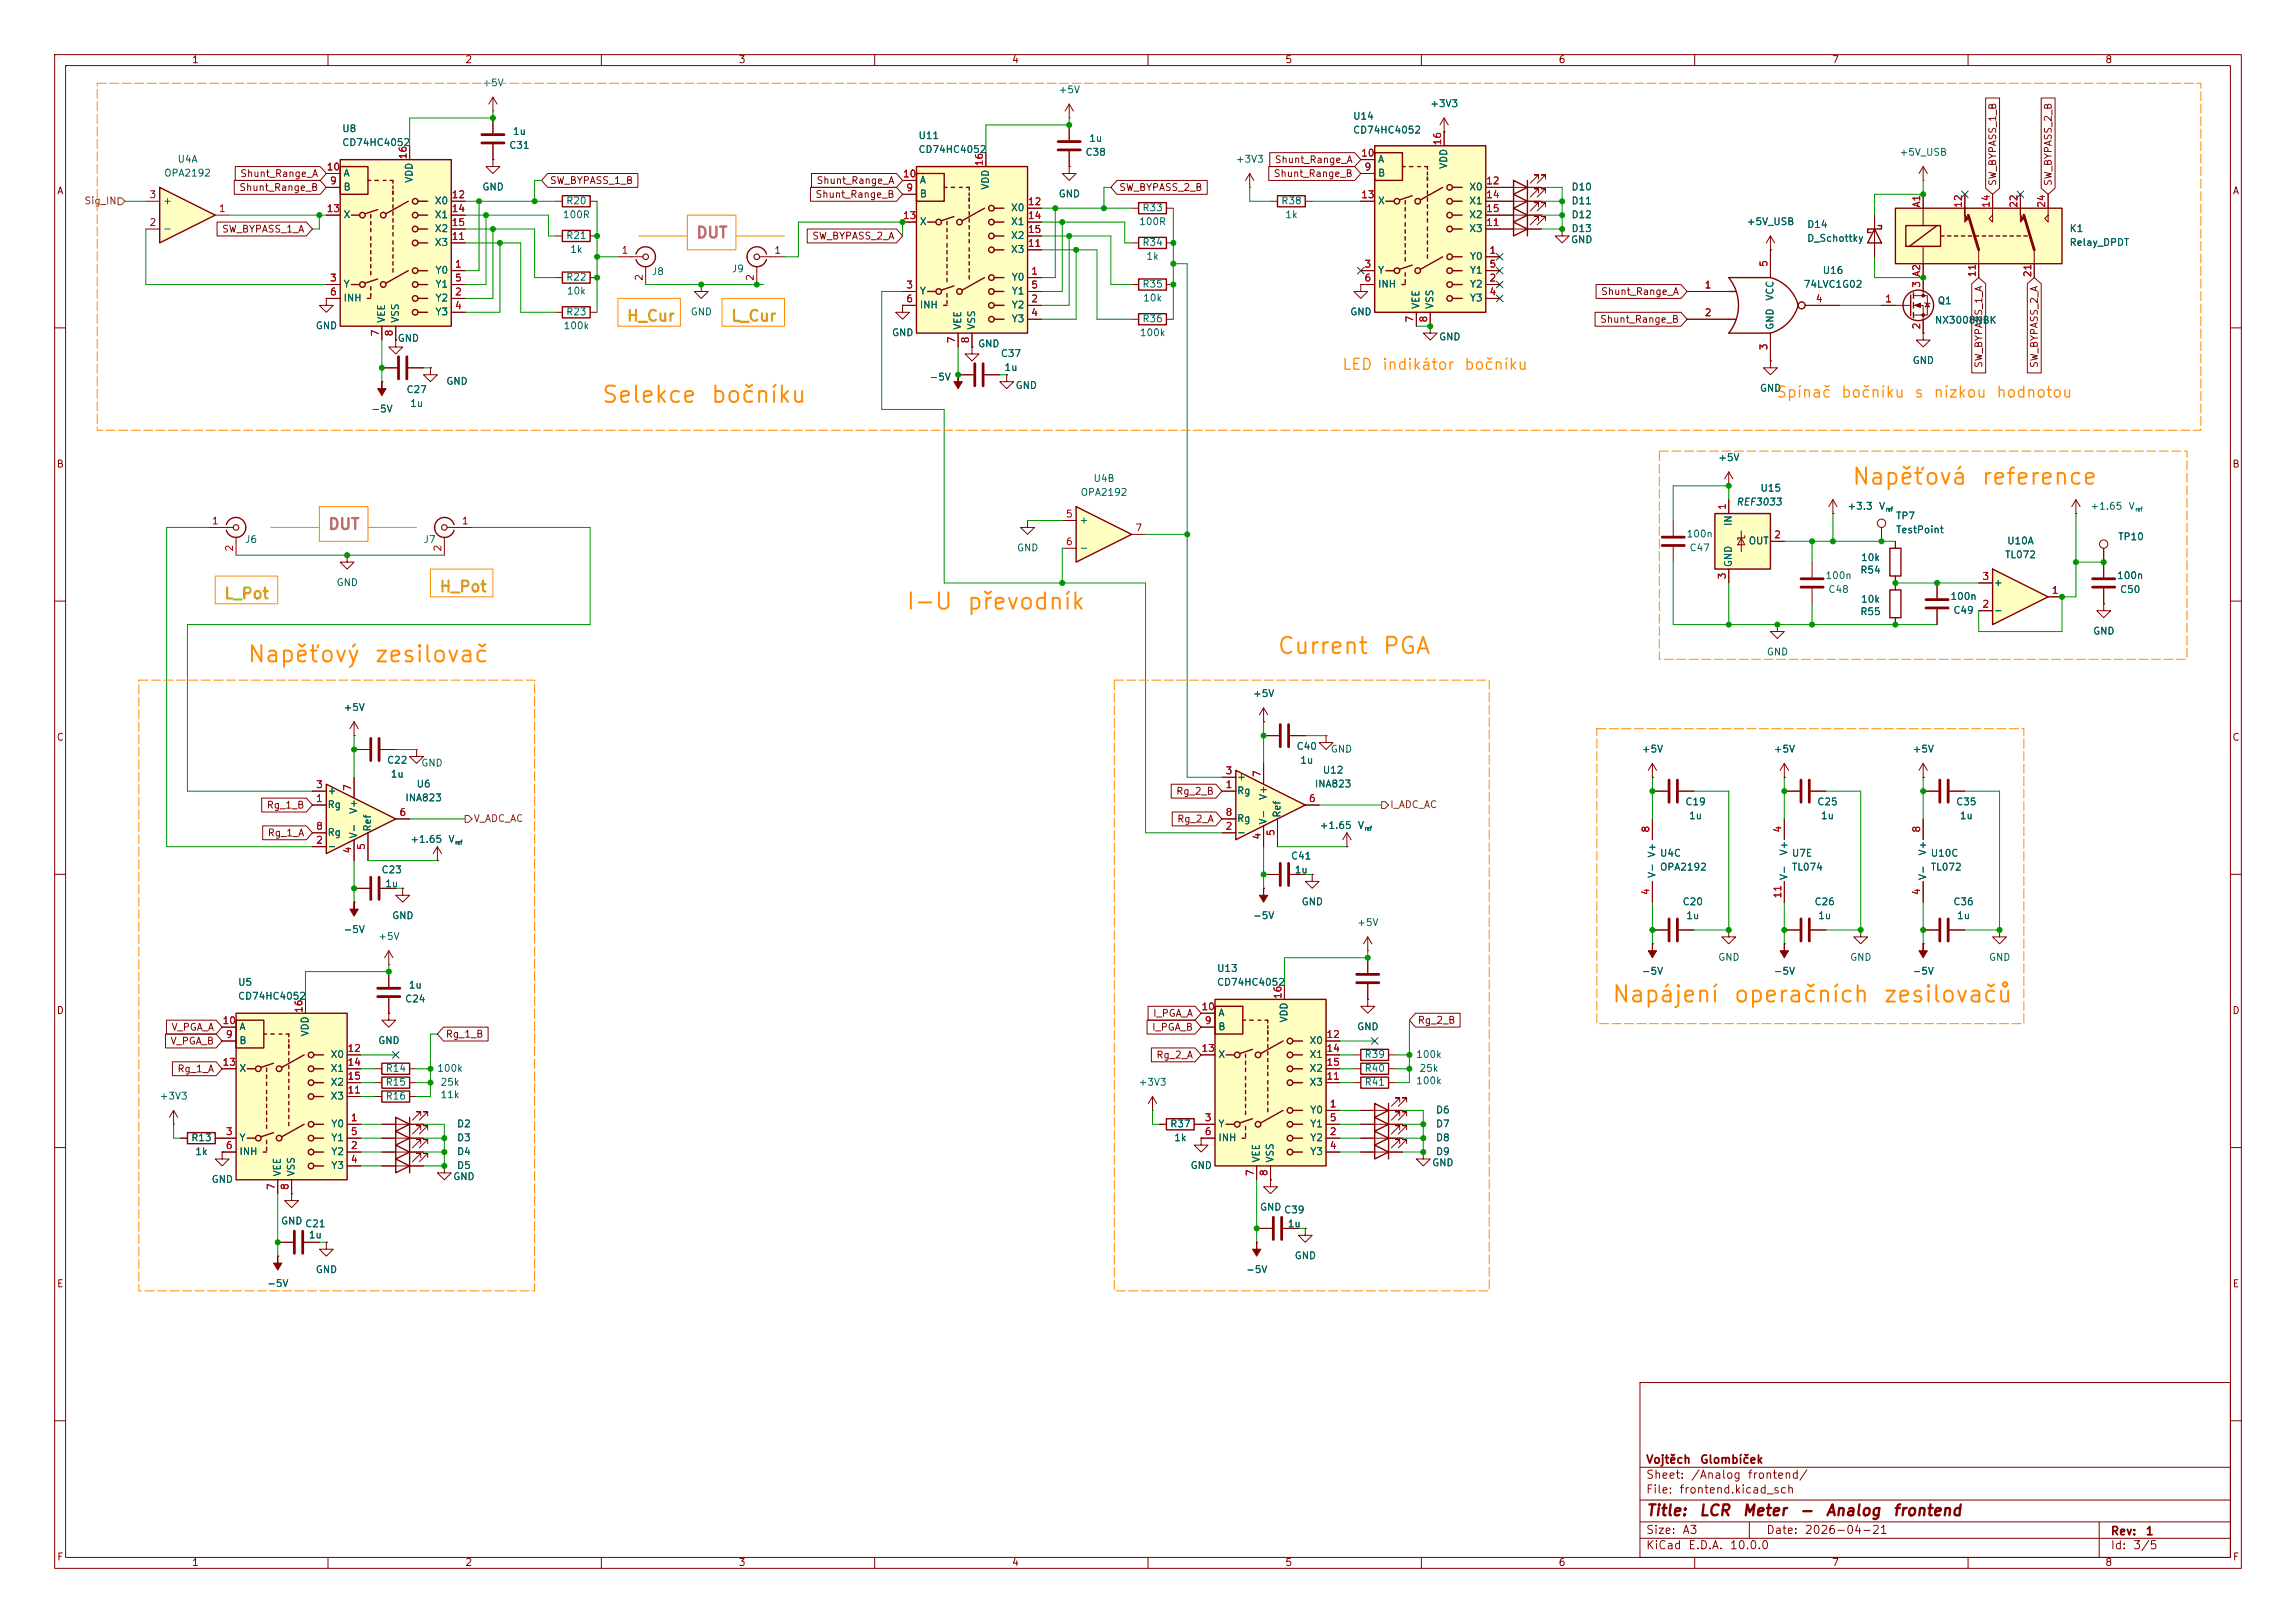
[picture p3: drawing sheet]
<svg xmlns="http://www.w3.org/2000/svg" width="420mm" height="297mm" viewBox="0 0 420 297" stroke-linecap="round" stroke-linejoin="round" font-family="sans-serif">
<defs><g id="words">
<g font-size="3" fill="#ff8b02">
<text x="109.9" y="74.5">Selekce</text>
<text x="129.9" y="74.5">bočníku</text>
<text x="338.6" y="89.4">Napěťová</text>
<text x="362.3" y="89.4">reference</text>
<text x="165.6" y="112.3">I-U</text>
<text x="176.7" y="112.3">převodník</text>
<text x="45.1" y="122">Napěťový</text>
<text x="68.3" y="122">zesilovač</text>
<text x="233.5" y="120.4">Current</text>
<text x="252.7" y="120.4">PGA</text>
<text x="294.7" y="184.2">Napájení</text>
<text x="316.9" y="184.2">operačních</text>
<text x="344.3" y="184.2">zesilovačů</text>
</g>
<g font-size="2" fill="#e6159b">
<text x="127.2" y="44.1">DUT</text>
<text x="59.9" y="97.4">DUT</text>
</g>
<g font-size="2" fill="#bdf300">
<text x="114.5" y="59.3">H_Cur</text>
<text x="133.6" y="59.3">L_Cur</text>
<text x="40.9" y="110.1">L_Pot</text>
<text x="80.2" y="108.8">H_Pot</text>
</g>
<g font-size="2" fill="#ff8b02">
<text x="245.4" y="68.2">LED</text>
<text x="252.7" y="68.2">indikátor</text>
<text x="267.7" y="68.2">bočníku</text>
<text x="324.8" y="73.3">Spínač</text>
<text x="336.6" y="73.3">bočníku</text>
<text x="350" y="73.3">s</text>
<text x="353.5" y="73.3">nízkou</text>
<text x="365" y="73.3">hodnotou</text>
</g>
<g font-size="2" fill="#840000">
<text x="301" y="277.9">Title:</text>
<text x="310.6" y="277.9">LCR</text>
<text x="318.6" y="277.9">Meter</text>
<text x="329" y="277.9">-</text>
<text x="333.8" y="277.9">Analog</text>
<text x="346.1" y="277.9">frontend</text>
</g>
<g font-size="1.5" fill="#840000">
<text x="301" y="268.2">Vojtěch</text>
<text x="310.9" y="268.2">Glombíček</text>
<text x="301" y="273.7">File:</text>
<text x="301" y="271">Sheet:</text>
<text x="307.1" y="273.7">frontend.kicad_sch</text>
<text x="309.2" y="271">/Analog</text>
<text x="319.6" y="271">frontend/</text>
<text x="301" y="281.1">Size:</text>
<text x="307.6" y="281.1">A3</text>
<text x="323" y="281.1">Date:</text>
<text x="330" y="281.1">2026-04-21</text>
<text x="386" y="281.3">Rev:</text>
<text x="392.4" y="281.3">1</text>
<text x="301" y="283.9">KiCad</text>
<text x="308.7" y="283.9">E.D.A.</text>
<text x="316.3" y="283.9">10.0.0</text>
<text x="386" y="283.9">Id:</text>
<text x="390.1" y="283.9">3/5</text>
</g>
<g font-size="1.3" fill="#840000">
<text x="35" y="11.9">1</text>
<text x="85" y="11.9">2</text>
<text x="135" y="11.9">3</text>
<text x="185" y="11.9">4</text>
<text x="235" y="11.9">5</text>
<text x="285" y="11.9">6</text>
<text x="335" y="11.9">7</text>
<text x="385" y="11.9">8</text>
<text x="10.3" y="35.9">A</text>
<text x="43.7" y="35.2">Shunt_Range_B</text>
<text x="43.8" y="32.7">Shunt_Range_A</text>
<text x="100.5" y="34">SW_BYPASS_1_B</text>
<text x="149.3" y="34">Shunt_Range_A</text>
<text x="204.6" y="35.2">SW_BYPASS_2_B</text>
<text x="232.9" y="32.7">Shunt_Range_B</text>
<text x="233.1" y="30.2">Shunt_Range_A</text>
<text x="365.4" y="34.1" transform="rotate(-90 365.4 34.1)">SW_BYPASS_1_B</text>
<text x="375.6" y="34.1" transform="rotate(-90 375.6 34.1)">SW_BYPASS_2_B</text>
<text x="408.3" y="35.9">A</text>
<text x="149.1" y="36.5">Shunt_Range_B</text>
<text x="40.5" y="42.9">SW_BYPASS_1_A</text>
<text x="148.5" y="44.1">SW_BYPASS_2_A</text>
<text x="292.6" y="59.4">Shunt_Range_B</text>
<text x="292.8" y="54.3">Shunt_Range_A</text>
<text x="362.9" y="67.4" transform="rotate(-90 362.9 67.4)">SW_BYPASS_1_A</text>
<text x="373.1" y="67.4" transform="rotate(-90 373.1 67.4)">SW_BYPASS_2_A</text>
<text x="10.3" y="85.9">B</text>
<text x="408.2" y="85.9">B</text>
<text x="10.3" y="135.9">C</text>
<text x="408.2" y="135.9">C</text>
<text x="48.7" y="148.3">Rg_1_B</text>
<text x="215.1" y="145.7">Rg_2_B</text>
<text x="48.9" y="153.4">Rg_1_A</text>
<text x="215.2" y="150.8">Rg_2_A</text>
<text x="10.3" y="185.9">D</text>
<text x="408.2" y="185.9">D</text>
<text x="31.1" y="191.5">V_PGA_B</text>
<text x="31.3" y="188.9">V_PGA_A</text>
<text x="81.4" y="190.2">Rg_1_B</text>
<text x="210.6" y="188.9">I_PGA_B</text>
<text x="210.8" y="186.4">I_PGA_A</text>
<text x="259.2" y="187.6">Rg_2_B</text>
<text x="32.4" y="196.5">Rg_1_A</text>
<text x="211.4" y="194">Rg_2_A</text>
<text x="10.3" y="235.9">E</text>
<text x="408.3" y="235.9">E</text>
<text x="10.3" y="285.9">F</text>
<text x="35" y="286.9">1</text>
<text x="85" y="286.9">2</text>
<text x="135" y="286.9">3</text>
<text x="185" y="286.9">4</text>
<text x="235" y="286.9">5</text>
<text x="285" y="286.9">6</text>
<text x="335" y="286.9">7</text>
<text x="385" y="286.9">8</text>
<text x="408.3" y="285.9">F</text>
</g>
<g font-size="1.3" fill="#006464">
<text x="88.1" y="16.1">+5V</text>
<text x="193.5" y="17.4">+5V</text>
<text x="247.4" y="22.2">U14</text>
<text x="261.5" y="19.9">+3V3</text>
<text x="62.5" y="27">CD74HC4052</text>
<text x="62.5" y="24.5">U8</text>
<text x="93" y="27.5">C31</text>
<text x="93.7" y="25">1u</text>
<text x="167.9" y="25.8">U11</text>
<text x="167.9" y="28.3">CD74HC4052</text>
<text x="198.5" y="28.8">C38</text>
<text x="199.1" y="26.3">1u</text>
<text x="247.4" y="24.7">CD74HC4052</text>
<text x="347.4" y="28.8">+5V_USB</text>
<text x="29.9" y="32.6">OPA2192</text>
<text x="32.4" y="30.1">U4A</text>
<text x="62.7" y="35.2">B</text>
<text x="62.7" y="32.6">A</text>
<text x="75.8" y="33.5" transform="rotate(-90 75.8 33.5)">VDD</text>
<text x="88.1" y="35.2">GND</text>
<text x="168.1" y="33.9">A</text>
<text x="181.2" y="34.8" transform="rotate(-90 181.2 34.8)">VDD</text>
<text x="226" y="30.1">+3V3</text>
<text x="252" y="32.6">B</text>
<text x="252" y="30.1">A</text>
<text x="265" y="31" transform="rotate(-90 265 31)">VDD</text>
<text x="268.6" y="35.2">X0</text>
<text x="287.4" y="35.2">D10</text>
<text x="29.7" y="37.7">+</text>
<text x="62.7" y="40.2">X</text>
<text x="79.4" y="37.7">X0</text>
<text x="79.4" y="40.2">X1</text>
<text x="102.9" y="40.2">100R</text>
<text x="103.5" y="37.7">R20</text>
<text x="168.1" y="36.4">B</text>
<text x="168.1" y="41.5">X</text>
<text x="184.8" y="39">X0</text>
<text x="184.8" y="41.5">X1</text>
<text x="193.5" y="36.4">GND</text>
<text x="208.3" y="41.5">100R</text>
<text x="208.9" y="39">R33</text>
<text x="234.3" y="37.7">R38</text>
<text x="235" y="40.2">1k</text>
<text x="252" y="37.7">X</text>
<text x="268.6" y="37.7">X1</text>
<text x="268.6" y="40.2">X2</text>
<text x="287.4" y="40.2">D12</text>
<text x="287.4" y="37.7">D11</text>
<text x="319.4" y="41.5">+5V_USB</text>
<text x="29.7" y="42.8">-</text>
<text x="79.4" y="45.3">X3</text>
<text x="79.4" y="42.8">X2</text>
<text x="103.5" y="44">R21</text>
<text x="104.2" y="46.6">1k</text>
<text x="184.8" y="46.6">X3</text>
<text x="184.8" y="44">X2</text>
<text x="208.9" y="45.3">R34</text>
<text x="209.6" y="47.9">1k</text>
<text x="268.6" y="42.8">X3</text>
<text x="268.8" y="47.9">Y0</text>
<text x="287.3" y="44.8">GND</text>
<text x="287.4" y="42.8">D13</text>
<text x="330.5" y="42">D14</text>
<text x="330.5" y="44.6">D_Schottky</text>
<text x="378.5" y="42.8">K1</text>
<text x="378.5" y="45.3">Relay_DPDT</text>
<text x="62.7" y="52.9">Y</text>
<text x="79.5" y="50.4">Y0</text>
<text x="79.5" y="52.9">Y1</text>
<text x="103.5" y="51.7">R22</text>
<text x="119.1" y="50.6">J8</text>
<text x="133.8" y="50.1">J9</text>
<text x="185" y="51.7">Y0</text>
<text x="208.9" y="52.9">R35</text>
<text x="252" y="50.4">Y</text>
<text x="252" y="52.9">INH</text>
<text x="268.8" y="52.9">Y2</text>
<text x="268.8" y="50.4">Y1</text>
<text x="329.8" y="53">74LVC1G02</text>
<text x="333.3" y="50.4">U16</text>
<text x="62.7" y="55.5">INH</text>
<text x="70.7" y="59.2" transform="rotate(-90 70.7 59.2)">VEE</text>
<text x="73.3" y="59.2" transform="rotate(-90 73.3 59.2)">VSS</text>
<text x="79.5" y="55.5">Y2</text>
<text x="79.5" y="58">Y3</text>
<text x="103.5" y="58">R23</text>
<text x="103.6" y="54.2">10k</text>
<text x="126.2" y="58">GND</text>
<text x="168.1" y="54.2">Y</text>
<text x="168.1" y="56.7">INH</text>
<text x="185" y="56.7">Y2</text>
<text x="185" y="59.3">Y3</text>
<text x="185" y="54.2">Y1</text>
<text x="208.9" y="59.3">R36</text>
<text x="209" y="55.5">10k</text>
<text x="246.9" y="58">GND</text>
<text x="259.9" y="56.6" transform="rotate(-90 259.9 56.6)">VEE</text>
<text x="262.5" y="56.6" transform="rotate(-90 262.5 56.6)">VSS</text>
<text x="268.8" y="55.5">Y3</text>
<text x="324.7" y="55.1" transform="rotate(-90 324.7 55.1)">VCC</text>
<text x="353.8" y="59.5">NX3008NBK</text>
<text x="354.3" y="56">Q1</text>
<text x="57.7" y="60.6">GND</text>
<text x="72.6" y="62.8">GND</text>
<text x="103" y="60.6">100k</text>
<text x="163.1" y="61.8">GND</text>
<text x="176.1" y="60.5" transform="rotate(-90 176.1 60.5)">VEE</text>
<text x="178.7" y="60.5" transform="rotate(-90 178.7 60.5)">VSS</text>
<text x="178.8" y="63.9">GND</text>
<text x="183" y="65.6">C37</text>
<text x="208.4" y="61.8">100k</text>
<text x="263.1" y="62.6">GND</text>
<text x="324.7" y="60.5" transform="rotate(-90 324.7 60.5)">GND</text>
<text x="81.5" y="70.7">GND</text>
<text x="169.9" y="70">-5V</text>
<text x="183.6" y="68.2">1u</text>
<text x="185.7" y="71.5">GND</text>
<text x="321.8" y="72">GND</text>
<text x="349.8" y="66.9">GND</text>
<text x="67.8" y="75.8">-5V</text>
<text x="74.3" y="72.2">C27</text>
<text x="74.9" y="74.8">1u</text>
<text x="199.9" y="88.5">U4B</text>
<text x="314.2" y="84.7">+5V</text>
<text x="197.6" y="91">OPA2192</text>
<text x="317.5" y="92.8">REF3033</text>
<text x="321.9" y="90.3">U15</text>
<text x="337.8" y="93.6">+3.3</text>
<text x="343.6" y="93.6">V</text>
<text x="346.7" y="95.4">TP7</text>
<text x="382.3" y="93.6">+1.65</text>
<text x="389.3" y="93.6">V</text>
<text x="44.7" y="99.7">J6</text>
<text x="77.4" y="99.7">J7</text>
<text x="185.9" y="101.2">GND</text>
<text x="197.4" y="96.1">+</text>
<text x="197.4" y="101.2">-</text>
<text x="308.4" y="98.7">100n</text>
<text x="308.9" y="101.2">C47</text>
<text x="317.1" y="96.4" transform="rotate(-90 317.1 96.4)">IN</text>
<text x="319.8" y="99.9">OUT</text>
<text x="346.7" y="97.9">TestPoint</text>
<text x="367" y="99.9">U10A</text>
<text x="387.4" y="99.2">TP10</text>
<text x="61.5" y="107.5">GND</text>
<text x="317.1" y="103.9" transform="rotate(-90 317.1 103.9)">GND</text>
<text x="333.8" y="106.3">100n</text>
<text x="340.2" y="105.3">R54</text>
<text x="340.3" y="103">10k</text>
<text x="364.6" y="107.5">+</text>
<text x="366.7" y="102.5">TL072</text>
<text x="387.1" y="106.3">100n</text>
<text x="334.3" y="108.8">C48</text>
<text x="340.2" y="112.9">R55</text>
<text x="340.3" y="110.6">10k</text>
<text x="356.7" y="110.1">100n</text>
<text x="357.2" y="112.6">C49</text>
<text x="364.6" y="112.6">-</text>
<text x="387.7" y="108.8">C50</text>
<text x="382.8" y="116.4">GND</text>
<text x="323.1" y="120.2">GND</text>
<text x="62.7" y="130.4">+5V</text>
<text x="229.1" y="127.9">+5V</text>
<text x="237.1" y="137.5">C40</text>
<text x="70.7" y="140.1">C22</text>
<text x="71.4" y="142.6">1u</text>
<text x="77" y="140.6">GND</text>
<text x="226.2" y="143.1">+</text>
<text x="237.7" y="140.1">1u</text>
<text x="241.9" y="141.9">U12</text>
<text x="243.3" y="138">GND</text>
<text x="300.2" y="138">+5V</text>
<text x="324.4" y="138">+5V</text>
<text x="349.8" y="138">+5V</text>
<text x="59.8" y="148.2">Rg</text>
<text x="59.8" y="145.6">+</text>
<text x="65.6" y="149" transform="rotate(-90 65.6 149)">V+</text>
<text x="74" y="146.9">INA823</text>
<text x="76.1" y="144.4">U6</text>
<text x="226.2" y="145.6">Rg</text>
<text x="232" y="146.5" transform="rotate(-90 232 146.5)">V+</text>
<text x="234.5" y="149.7" transform="rotate(-90 234.5 149.7)">Ref</text>
<text x="240.4" y="144.4">INA823</text>
<text x="308.2" y="147.7">C19</text>
<text x="332.3" y="147.7">C25</text>
<text x="357.7" y="147.7">C35</text>
<text x="59.8" y="155.8">-</text>
<text x="59.8" y="153.3">Rg</text>
<text x="65.6" y="153.5" transform="rotate(-90 65.6 153.5)">V-</text>
<text x="68.2" y="152.3" transform="rotate(-90 68.2 152.3)">Ref</text>
<text x="74.9" y="154.5">+1.65</text>
<text x="81.9" y="154.5">V</text>
<text x="226.2" y="153.3">-</text>
<text x="226.2" y="150.7">Rg</text>
<text x="232" y="151" transform="rotate(-90 232 151)">V-</text>
<text x="241.3" y="152">+1.65</text>
<text x="248.3" y="152">V</text>
<text x="308.9" y="150.2">1u</text>
<text x="333" y="150.2">1u</text>
<text x="358.4" y="150.2">1u</text>
<text x="69.7" y="160.1">C23</text>
<text x="236.1" y="157.6">C41</text>
<text x="236.7" y="160.1">1u</text>
<text x="303.1" y="160.8" transform="rotate(-90 303.1 160.8)">V-</text>
<text x="303.1" y="157" transform="rotate(-90 303.1 157)">V+</text>
<text x="303.5" y="159.6">OPA2192</text>
<text x="303.5" y="157.1">U4C</text>
<text x="327.3" y="161.2" transform="rotate(-90 327.3 161.2)">V-</text>
<text x="327.3" y="156.7" transform="rotate(-90 327.3 156.7)">V+</text>
<text x="327.7" y="157.1">U7E</text>
<text x="327.7" y="159.6">TL074</text>
<text x="352.7" y="161.2" transform="rotate(-90 352.7 161.2)">V-</text>
<text x="352.7" y="156.7" transform="rotate(-90 352.7 156.7)">V+</text>
<text x="353.1" y="157.1">U10C</text>
<text x="353.1" y="159.6">TL072</text>
<text x="70.3" y="162.7">1u</text>
<text x="238" y="166">GND</text>
<text x="307.7" y="166">C20</text>
<text x="331.8" y="166">C26</text>
<text x="357.2" y="166">C36</text>
<text x="62.7" y="171">-5V</text>
<text x="69.1" y="172.3">+5V</text>
<text x="71.6" y="168.5">GND</text>
<text x="229.1" y="168.5">-5V</text>
<text x="248.2" y="169.8">+5V</text>
<text x="308.3" y="168.5">1u</text>
<text x="332.5" y="168.5">1u</text>
<text x="357.9" y="168.5">1u</text>
<text x="222.5" y="178.2">U13</text>
<text x="300.2" y="178.7">-5V</text>
<text x="314.2" y="176.1">GND</text>
<text x="324.4" y="178.7">-5V</text>
<text x="338.3" y="176.1">GND</text>
<text x="349.8" y="178.7">-5V</text>
<text x="363.7" y="176.1">GND</text>
<text x="43.4" y="183.2">CD74HC4052</text>
<text x="43.4" y="180.7">U5</text>
<text x="74" y="183.7">C24</text>
<text x="74.7" y="181.2">1u</text>
<text x="222.5" y="180.7">CD74HC4052</text>
<text x="43.7" y="191.4">B</text>
<text x="43.7" y="188.8">A</text>
<text x="56.7" y="189.8" transform="rotate(-90 56.7 189.8)">VDD</text>
<text x="69.1" y="191.4">GND</text>
<text x="222.8" y="188.8">B</text>
<text x="222.8" y="186.3">A</text>
<text x="235.8" y="187.2" transform="rotate(-90 235.8 187.2)">VDD</text>
<text x="239.4" y="191.4">X0</text>
<text x="248.2" y="188.8">GND</text>
<text x="43.7" y="196.4">X</text>
<text x="60.4" y="193.9">X0</text>
<text x="60.4" y="196.4">X1</text>
<text x="70.4" y="196.4">R14</text>
<text x="79.9" y="196.4">100k</text>
<text x="222.8" y="193.9">X</text>
<text x="239.4" y="193.9">X1</text>
<text x="239.4" y="196.4">X2</text>
<text x="249.5" y="193.9">R39</text>
<text x="249.5" y="196.4">R40</text>
<text x="258.9" y="193.9">100k</text>
<text x="259.5" y="196.4">25k</text>
<text x="29.1" y="201.5">+3V3</text>
<text x="60.4" y="201.5">X3</text>
<text x="60.4" y="199">X2</text>
<text x="70.4" y="199">R15</text>
<text x="70.4" y="201.5">R16</text>
<text x="80.5" y="199">25k</text>
<text x="80.5" y="201.3">11k</text>
<text x="208.2" y="199">+3V3</text>
<text x="239.4" y="199">X3</text>
<text x="249.5" y="199">R41</text>
<text x="258.9" y="198.7">100k</text>
<text x="34.9" y="209.1">R13</text>
<text x="43.7" y="209.1">Y</text>
<text x="60.5" y="206.6">Y0</text>
<text x="60.5" y="209.1">Y1</text>
<text x="83.5" y="206.6">D2</text>
<text x="83.5" y="209.1">D3</text>
<text x="214" y="206.6">R37</text>
<text x="214.7" y="209.1">1k</text>
<text x="222.8" y="206.6">Y</text>
<text x="222.8" y="209.1">INH</text>
<text x="239.6" y="204.1">Y0</text>
<text x="239.6" y="209.1">Y2</text>
<text x="239.6" y="206.6">Y1</text>
<text x="262.6" y="209.1">D8</text>
<text x="262.6" y="204.1">D6</text>
<text x="262.6" y="206.6">D7</text>
<text x="35.6" y="211.7">1k</text>
<text x="43.7" y="211.7">INH</text>
<text x="51.7" y="215.4" transform="rotate(-90 51.7 215.4)">VEE</text>
<text x="54.2" y="215.4" transform="rotate(-90 54.2 215.4)">VSS</text>
<text x="60.5" y="211.7">Y2</text>
<text x="60.5" y="214.2">Y3</text>
<text x="83.5" y="211.7">D4</text>
<text x="83.5" y="214.2">D5</text>
<text x="217.7" y="214.2">GND</text>
<text x="230.7" y="212.9" transform="rotate(-90 230.7 212.9)">VEE</text>
<text x="233.3" y="212.9" transform="rotate(-90 233.3 212.9)">VSS</text>
<text x="239.6" y="211.7">Y3</text>
<text x="261.9" y="213.7">GND</text>
<text x="262.6" y="211.7">D9</text>
<text x="38.6" y="216.8">GND</text>
<text x="82.8" y="216.3">GND</text>
<text x="230.4" y="221.8">GND</text>
<text x="51.3" y="224.4">GND</text>
<text x="55.7" y="224.9">C21</text>
<text x="56.4" y="226.9">1u</text>
<text x="234.8" y="222.4">C39</text>
<text x="235.4" y="224.9">1u</text>
<text x="57.7" y="233.3">GND</text>
<text x="227.8" y="233.3">-5V</text>
<text x="236.7" y="230.7">GND</text>
<text x="48.8" y="235.8">-5V</text>
</g>
<g font-size="1.3" fill="#a90000">
<text x="74.7" y="29.3" transform="rotate(-90 74.7 29.3)">16</text>
<text x="248.9" y="29">10</text>
<text x="263.9" y="26.7" transform="rotate(-90 263.9 26.7)">16</text>
<text x="59.6" y="31.5">10</text>
<text x="60.3" y="34">9</text>
<text x="165.1" y="32.8">10</text>
<text x="165.7" y="35.3">9</text>
<text x="180.1" y="30.5" transform="rotate(-90 180.1 30.5)">16</text>
<text x="249.5" y="31.5">9</text>
<text x="271.7" y="34">12</text>
<text x="27.2" y="41.7">2</text>
<text x="27.2" y="36.6">3</text>
<text x="39.9" y="39.1">1</text>
<text x="59.6" y="39.1">13</text>
<text x="82.5" y="36.6">12</text>
<text x="82.5" y="39.1">14</text>
<text x="82.5" y="41.7">15</text>
<text x="165.1" y="40.4">13</text>
<text x="187.9" y="37.8">12</text>
<text x="187.9" y="40.4">14</text>
<text x="248.9" y="36.6">13</text>
<text x="271.7" y="41.7">11</text>
<text x="271.7" y="36.6">14</text>
<text x="271.7" y="39.1">15</text>
<text x="351.5" y="38.1" transform="rotate(-90 351.5 38.1)">A1</text>
<text x="359.2" y="38.1" transform="rotate(-90 359.2 38.1)">12</text>
<text x="364.2" y="38.1" transform="rotate(-90 364.2 38.1)">14</text>
<text x="369.3" y="38.1" transform="rotate(-90 369.3 38.1)">22</text>
<text x="374.4" y="38.1" transform="rotate(-90 374.4 38.1)">24</text>
<text x="82.5" y="44.2">11</text>
<text x="113.6" y="46.7">1</text>
<text x="141.5" y="46.7">1</text>
<text x="187.9" y="45.5">11</text>
<text x="187.9" y="42.9">15</text>
<text x="272.3" y="46.7">1</text>
<text x="60.3" y="51.8">3</text>
<text x="83.1" y="49.3">1</text>
<text x="83.1" y="51.8">5</text>
<text x="117.9" y="51.5" transform="rotate(-90 117.9 51.5)">2</text>
<text x="138.2" y="51.5" transform="rotate(-90 138.2 51.5)">2</text>
<text x="165.7" y="53.1">3</text>
<text x="188.5" y="50.5">1</text>
<text x="188.5" y="53.1">5</text>
<text x="249.5" y="49.3">3</text>
<text x="249.5" y="51.8">6</text>
<text x="272.3" y="51.8">2</text>
<text x="272.3" y="49.3">5</text>
<text x="311.7" y="53.1">1</text>
<text x="323.6" y="49" transform="rotate(-90 323.6 49)">5</text>
<text x="351.5" y="52.8" transform="rotate(-90 351.5 52.8)">3</text>
<text x="351.5" y="50.8" transform="rotate(-90 351.5 50.8)">A2</text>
<text x="361.7" y="50.8" transform="rotate(-90 361.7 50.8)">11</text>
<text x="371.9" y="50.8" transform="rotate(-90 371.9 50.8)">21</text>
<text x="60.3" y="54.4">6</text>
<text x="83.1" y="54.4">2</text>
<text x="83.1" y="56.9">4</text>
<text x="165.7" y="55.6">6</text>
<text x="188.5" y="55.6">2</text>
<text x="188.5" y="58.2">4</text>
<text x="258.8" y="59.1" transform="rotate(-90 258.8 59.1)">7</text>
<text x="261.4" y="59.1" transform="rotate(-90 261.4 59.1)">8</text>
<text x="272.3" y="54.4">4</text>
<text x="311.7" y="58.2">2</text>
<text x="332" y="55.6">4</text>
<text x="344.7" y="55.6">1</text>
<text x="69.6" y="61.7" transform="rotate(-90 69.6 61.7)">7</text>
<text x="72.1" y="61.7" transform="rotate(-90 72.1 61.7)">8</text>
<text x="175" y="62.9" transform="rotate(-90 175 62.9)">7</text>
<text x="177.5" y="62.9" transform="rotate(-90 177.5 62.9)">8</text>
<text x="323.6" y="64.2" transform="rotate(-90 323.6 64.2)">3</text>
<text x="351.5" y="60.4" transform="rotate(-90 351.5 60.4)">2</text>
<text x="194.9" y="95">5</text>
<text x="316" y="93.4" transform="rotate(-90 316 93.4)">1</text>
<text x="38.7" y="96.3">1</text>
<text x="42.9" y="101" transform="rotate(-90 42.9 101)">2</text>
<text x="81" y="101" transform="rotate(-90 81 101)">2</text>
<text x="84.4" y="96.3">1</text>
<text x="194.9" y="100.1">6</text>
<text x="207.6" y="97.5">7</text>
<text x="324.4" y="98.8">2</text>
<text x="316" y="106.1" transform="rotate(-90 316 106.1)">3</text>
<text x="362.5" y="106.4">3</text>
<text x="362.5" y="111.5">2</text>
<text x="375.2" y="109">1</text>
<text x="224.1" y="142">3</text>
<text x="230.9" y="142.3" transform="rotate(-90 230.9 142.3)">7</text>
<text x="57.7" y="147.1">1</text>
<text x="57.7" y="144.5">3</text>
<text x="64.5" y="144.9" transform="rotate(-90 64.5 144.9)">7</text>
<text x="73" y="149.6">6</text>
<text x="224.1" y="144.5">1</text>
<text x="224.1" y="149.6">8</text>
<text x="239.3" y="147.1">6</text>
<text x="57.7" y="154.7">2</text>
<text x="57.7" y="152.1">8</text>
<text x="67.1" y="155.6" transform="rotate(-90 67.1 155.6)">5</text>
<text x="224.1" y="152.1">2</text>
<text x="230.9" y="153.7" transform="rotate(-90 230.9 153.7)">4</text>
<text x="233.4" y="153.1" transform="rotate(-90 233.4 153.1)">5</text>
<text x="302" y="152.5" transform="rotate(-90 302 152.5)">8</text>
<text x="326.1" y="152.5" transform="rotate(-90 326.1 152.5)">4</text>
<text x="351.5" y="152.5" transform="rotate(-90 351.5 152.5)">8</text>
<text x="64.5" y="156.3" transform="rotate(-90 64.5 156.3)">4</text>
<text x="302" y="163.9" transform="rotate(-90 302 163.9)">4</text>
<text x="326.1" y="164.5" transform="rotate(-90 326.1 164.5)">11</text>
<text x="351.5" y="163.9" transform="rotate(-90 351.5 163.9)">4</text>
<text x="55.6" y="185.5" transform="rotate(-90 55.6 185.5)">16</text>
<text x="219.7" y="185.2">10</text>
<text x="234.7" y="182.9" transform="rotate(-90 234.7 182.9)">16</text>
<text x="40.6" y="187.7">10</text>
<text x="41.2" y="190.2">9</text>
<text x="220.3" y="187.7">9</text>
<text x="242.5" y="190.2">12</text>
<text x="40.6" y="195.3">13</text>
<text x="63.5" y="192.8">12</text>
<text x="63.5" y="195.3">14</text>
<text x="63.5" y="197.9">15</text>
<text x="219.7" y="192.8">13</text>
<text x="242.5" y="197.9">11</text>
<text x="242.5" y="192.8">14</text>
<text x="242.5" y="195.3">15</text>
<text x="63.5" y="200.4">11</text>
<text x="243.1" y="202.9">1</text>
<text x="41.2" y="208">3</text>
<text x="64.1" y="205.5">1</text>
<text x="64.1" y="208">5</text>
<text x="220.3" y="205.5">3</text>
<text x="220.3" y="208">6</text>
<text x="243.1" y="208">2</text>
<text x="243.1" y="205.5">5</text>
<text x="41.2" y="210.6">6</text>
<text x="64.1" y="210.6">2</text>
<text x="64.1" y="213.1">4</text>
<text x="229.6" y="215.3" transform="rotate(-90 229.6 215.3)">7</text>
<text x="232.2" y="215.3" transform="rotate(-90 232.2 215.3)">8</text>
<text x="243.1" y="210.6">4</text>
<text x="50.5" y="217.9" transform="rotate(-90 50.5 217.9)">7</text>
<text x="53.1" y="217.9" transform="rotate(-90 53.1 217.9)">8</text>
</g>
<g font-size="1.3" fill="#725600">
<text x="15.3" y="37.7">Sig_IN</text>
<text x="254.2" y="148.2">I_ADC_AC</text>
<text x="86.6" y="150.7">V_ADC_AC</text>
</g>
<g font-size=".8" fill="#006464">
<text x="344.9" y="93.8">ref</text>
<text x="390.5" y="93.8">ref</text>
<text x="83.2" y="154.7">ref</text>
<text x="249.6" y="152.2">ref</text>
</g>
</g></defs>
<g fill="none" stroke="#840000" stroke-width=".18">
<path d="M10 10h400v277h-400zM12 12h396v273h-396zM60 10v2M110 10v2M160 10v2M210 10v2M260 10v2M310 10v2M360 10v2M90.2 29.2v1.3h1.2l-1.2 1.3-1.3-1.3h1.3M90.2 29.2h.1M351.8 33h.1"/>
<path d="M351.8 30.5l-.8 1.3M351.8 30.5l.8 1.3M351.8 30.5v2.5M101.6 43.2h1.3M107.9 43.2h1.3M344.2 55.9h5.3M350 54.1h2.6v3.6h-2.6M350 55.9h1.8v5.1M351.8 50.8v3.3M352 55.4l.2 .1h.7l.2 .1M352.6 55.5l.3 .6h-.7zM10 60h2"/>
<path d="M351.8 61v1.2h1.3l-1.3 1.3-1.3-1.3h1.3M351.8 61h.1M408 60h2M335.3 94h.1M335.3 91.4l-.8 1.3M335.3 91.4l.7 1.3M335.3 91.4v2.6M10 110h2M408 110h2M10 160h2M408 160h2M240 160v1.3h1.3l-1.3 1.3-1.2-1.3h1.2"/>
<path d="M240 160h.1M250.2 174h.1M250.2 171.5v2.5M250.2 175.3v2.8M250.2 171.5l-.8 1.2M250.2 171.5l.8 1.2M247.6 198.1h1.3M250.2 180.1v2.8M254 198.1h1.3M10 210h2M248.9 208.3h7.6M248.9 203.2h7.6"/>
<path d="M248.9 205.7h7.6M248.9 210.8h7.6M256 206.8v-.8h-.7h.7l-1.5 1.5M256 201.7v-.8h-.7h.7l-1.5 1.5M256 204.2v-.7h-.7h.7l-1.5 1.5M256 209.3v-.8h-.7h.7l-1.5 1.6M257.3 206.8v-.8h-.8h.8l-1.5 1.5M257.3 201.7v-.8h-.8h.8l-1.5 1.5M257.3 204.2v-.7h-.8h.8l-1.5 1.5M257.3 209.3v-.8h-.8h.8l-1.5 1.6M408 210h2M300 253h108v32h-108z"/>
<path d="M10 260h2M300 278.5h108M300 274.5h108M300 268.5h108M320 278.5v3M384 278.5v6.5M408 260h2M60 285v2M110 285v2M160 285v2M210 285v2M260 285v2"/>
<path d="M300 281.5h108M310 285v2M360 285v2"/>
</g>
<g fill="none" stroke="#840000" stroke-width=".25">
<path d="M102.9 42.2h5v2h-5zM349.5 54v3.8M350 53.6v1M350 55.4v1M350 57.2v1M248.9 197.1h5.1v2h-5.1zM251.5 207l2.5 1.3-2.5 1.3zM251.5 201.9l2.5 1.3-2.5 1.3zM251.5 204.5l2.5 1.2-2.5 1.3zM251.5 209.6l2.5 1.2-2.5 1.3zM254 201.9v10.2"/>
<circle cx="350.9" cy="55.9" r="2.79"/>
</g>
<path d="M248.2 179.8h4M248.2 178.3h4" fill="none" stroke="#840000" stroke-width=".51"/>
<g fill="#840000" stroke="#840000" stroke-width=".18">
<path d="M350.3 55.9l1-.4v.8z"/>
<circle cx="351.8" cy="54.1" r=".25"/>
<circle cx="351.8" cy="57.7" r=".25"/>
</g>
<path d="M222.2 182.9h20.4v30.5h-20.4z" fill="#ffffc2"/>
<g fill="none" stroke="#840000" stroke-width=".25">
<path d="M222.2 182.9h20.4v30.5h-20.4zM222.2 184.2h5.1v5h-5.1zM224.3 193h1.5M227.3 186.7h.5M227.8 192.9v.6M227.8 194.2v.6M227.8 195.5v.6M227.8 197v.6M227.8 198.2v.7M227.8 199.5v.7M228.6 186.7h.6M229.1 192l-2.3 .8"/>
<path d="M230.1 186.7h.5M231.4 186.7h.5v.5M231.9 187.7v.5M231.9 188.6v.6M231.9 189.9v.6M231.9 191.1v.7M231.9 192.4v.6M231.9 193.7v.6M231.9 194.9v.7M231.9 196.2v.7M231.9 197.7v.7M231.9 199v.6"/>
<path d="M234.7 190.5l-4.1 2.3M236.5 193h1.8M236.5 190.5h1.8M236.5 195.6h1.8M236.5 198.1h1.8M224.3 205.7h1.5M227.2 208.3h.6M227.8 200.8v.6M227.8 202.1v.6M227.8 203.3v.7M227.8 206.1v.7M227.8 207.4v.6"/>
<path d="M229.1 204.7l-2.3 .8M231.9 200.3v.6M231.9 201.5v.7M231.9 202.8v.7M234.7 203.2l-4.1 2.3M236.5 205.7h1.8M236.5 208.3h1.8M236.5 203.2h1.8M236.5 210.8h1.8"/>
<circle cx="226.3" cy="193" r=".51"/>
<circle cx="230.1" cy="193" r=".51"/>
<circle cx="236" cy="190.5" r=".51"/>
<circle cx="236" cy="198.1" r=".51"/>
<circle cx="236" cy="195.6" r=".51"/>
<circle cx="236" cy="193" r=".51"/>
<circle cx="226.3" cy="205.7" r=".51"/>
<circle cx="230.1" cy="205.7" r=".51"/>
<circle cx="236" cy="203.2" r=".51"/>
<circle cx="236" cy="205.7" r=".51"/>
<circle cx="236" cy="208.3" r=".51"/>
<circle cx="236" cy="210.8" r=".51"/>
</g>
<g fill="none" stroke="#840000" stroke-width=".18">
<path d="M219.7 188h2.5M219.7 185.4h2.5M219.7 193h2.5M234.9 180.3v2.6M242.6 198.1h2.5M242.6 190.5h2.5M242.6 193h2.5M242.6 195.6h2.5M219.7 208.3h2.5M219.7 205.7h2.5M229.9 213.4v2.5M232.4 213.4v2.5"/>
<path d="M242.6 203.2h2.5M242.6 208.3h2.5M242.6 205.7h2.5M242.6 210.8h2.5"/>
</g>
<path d="M62.2 29.2h20.3v30.5h-20.3z" fill="#ffffc2"/>
<g fill="none" stroke="#840000" stroke-width=".25">
<path d="M62.2 29.2h20.3v30.5h-20.3zM62.2 30.5h5.1v5.1h-5.1zM64.3 39.4h1.5M67.3 33h.5M67.8 39.2v.7M68.6 33h.6M69.1 38.4l-2.3 .7M70.1 33h.5M71.4 33h.5v.5M71.9 34v.5M71.9 34.9v.7M71.9 36.2v.6"/>
<path d="M71.9 37.5v.6M71.9 38.7v.7M74.7 36.8l-4.1 2.3M76.5 39.4h1.7M76.5 36.8h1.7M233.7 35.8h5.1v2h-5.1zM64.3 52.1h1.5M67.2 54.6h.6M67.8 40.5v.6M67.8 41.8v.6M67.8 43.3v.6M67.8 44.6v.6"/>
<path d="M67.8 45.8v.7M67.8 47.1v.7M67.8 48.4v.6M67.8 49.7v.6M67.8 52.5v.6M67.8 53.7v.7M69.1 51.1l-2.3 .7M71.9 40v.6M71.9 41.3v.6M71.9 42.5v.7M71.9 44.1v.6M71.9 45.3v.7"/>
<path d="M71.9 46.6v.6M71.9 47.9v.6M71.9 49.1v.7M74.7 49.5l-4.1 2.3M76.5 52.1h1.7M76.5 54.6h1.7M76.5 41.9h1.7M76.5 44.5h1.7M76.5 49.5h1.7M76.5 57.2h1.7M102.9 56.1h5v2.1h-5zM140.2 46.5a1.81 1.81 0 0 0-2.8-1 1.81 1.81 0 0 0 0 2.9 1.81 1.81 0 0 0 2.8-.9"/>
<path d="M41.4 96a1.81 1.81 0 0 1 2.8-1 1.81 1.81 0 0 1 0 3 1.81 1.81 0 0 1-2.8-1"/>
<circle cx="66.3" cy="39.4" r=".51"/>
<circle cx="70.1" cy="39.4" r=".51"/>
<circle cx="75.9" cy="36.8" r=".51"/>
<circle cx="75.9" cy="39.4" r=".51"/>
<circle cx="66.3" cy="52.1" r=".51"/>
<circle cx="70.1" cy="52.1" r=".51"/>
<circle cx="75.9" cy="41.9" r=".51"/>
<circle cx="75.9" cy="52.1" r=".51"/>
<circle cx="75.9" cy="49.5" r=".51"/>
<circle cx="75.9" cy="57.2" r=".51"/>
<circle cx="75.9" cy="44.5" r=".51"/>
<circle cx="75.9" cy="54.6" r=".51"/>
</g>
<g fill="none" stroke="#840000" stroke-width=".18">
<path d="M90.2 17.8l-.8 1.3M90.2 17.8l.7 1.3M90.2 17.8v2.5M195.6 19.1l-.8 1.2M195.6 19.1l.7 1.2M195.6 19.1v2.5M59.7 34.3h2.5M59.7 31.8h2.5M59.7 39.4h2.5M74.9 26.7v2.5M82.5 36.8h2.6M82.5 39.4h2.6"/>
<path d="M90.2 20.3h.1M195.6 21.6h.1M232.4 36.8h1.3M238.8 36.8h1.2M59.7 54.6h2.5M59.7 52.1h2.5M69.8 59.7v2.5M72.4 59.7v2.5M82.5 49.5h2.6M82.5 54.6h2.6M82.5 52.1h2.6M82.5 57.2h2.6"/>
<path d="M82.5 44.5h2.6M82.5 41.9h2.6M101.6 57.2h1.3M107.9 57.2h1.3M138.4 48.8v3.3M138.9 47h4.6M248.9 52.1v1.2h-1.3l1.3 1.3 1.3-1.3h-1.3M248.9 52.1h.1M72.4 62.2v1.3h1.3l-1.3 1.3-1.3-1.3h1.3M72.4 62.2h.1M38.1 96.5h4.6M43.2 98.3v3.3"/>
<path d="M76.2 137.2v1.2h1.3l-1.3 1.3-1.3-1.3h1.3M76.2 137.2h.1M260.3 210.8v1.3h1.3l-1.3 1.3-1.2-1.3h1.2M260.3 210.8h.1M50.8 229.9h.1"/>
</g>
<g fill="none" stroke="#840000" stroke-width=".2">
<circle cx="138.4" cy="47" r=".51"/>
<circle cx="43.2" cy="96.5" r=".51"/>
</g>
<path d="M50.8 229.9v1.2h.8l-.8 1.3-.8-1.3h.8z" fill="#840000" stroke="#840000" stroke-width=".18"/>
<path d="M251.5 26.7h20.3v30.5h-20.3z" fill="#ffffc2"/>
<g fill="none" stroke="#840000" stroke-width=".25">
<path d="M251.5 26.7h20.3v30.5h-20.3zM251.5 27.9h5v5.1h-5zM253.5 36.8h1.5M256.5 30.5h.5M257 36.7v.6M257 38v.6M257 39.2v.7M257.8 30.5h.6M258.3 35.8l-2.3 .8M259.3 30.5h.5M260.6 30.5h.5v.5M261.1 31.5v.5"/>
<path d="M261.1 32.4v.6M261.1 33.7v.6M261.1 34.9v.7M261.1 36.2v.6M261.1 37.5v.6M261.1 38.7v.7M263.9 34.3l-4.1 2.3M265.7 36.8h1.8M265.7 34.3h1.8M265.7 39.4h1.8M253.5 49.5h1.5M256.4 52.1h.6"/>
<path d="M257 40.8v.6M257 42v.7M257 43.3v.6M257 44.6v.6M257 45.8v.7M257 47.1v.7M257 49.9v.6M257 51.2v.6M258.3 48.5l-2.3 .8M261.1 40v.6M261.1 41.5v.7M261.1 42.8v.6"/>
<path d="M261.1 44.1v.6M261.1 45.3v.7M261.1 46.6v.6M263.9 47l-4.1 2.3M265.7 49.5h1.8M265.7 52.1h1.8M265.7 41.9h1.8M265.7 47h1.8M265.7 54.6h1.8"/>
<circle cx="255.5" cy="36.8" r=".51"/>
<circle cx="259.3" cy="36.8" r=".51"/>
<circle cx="265.2" cy="34.3" r=".51"/>
<circle cx="265.2" cy="39.4" r=".51"/>
<circle cx="265.2" cy="36.8" r=".51"/>
<circle cx="255.5" cy="49.5" r=".51"/>
<circle cx="259.3" cy="49.5" r=".51"/>
<circle cx="265.2" cy="41.9" r=".51"/>
<circle cx="265.2" cy="47" r=".51"/>
<circle cx="265.2" cy="52.1" r=".51"/>
<circle cx="265.2" cy="54.6" r=".51"/>
<circle cx="265.2" cy="49.5" r=".51"/>
</g>
<g fill="none" stroke="#840000" stroke-width=".18">
<path d="M248.9 31.8h2.6M248.9 29.2h2.6M248.9 36.8h2.6M264.2 24.1h.1M264.2 21.6v5.1M264.2 21.6l-.8 1.3M264.2 21.6l.7 1.3M271.8 34.3h2.5M271.8 36.8h2.5M271.8 39.4h2.5M248.9 52.1h2.6M248.9 49.5h2.6"/>
<path d="M259.1 57.2v2.5M261.6 57.2v2.5M271.8 47h2.5M271.8 52.1h2.5M271.8 49.5h2.5M271.8 54.6h2.5M271.8 41.9h2.5M323.8 66v1.3h1.3l-1.3 1.3-1.2-1.3h1.2M323.8 66h.1"/>
</g>
<path d="M346.7 38.1h30.5v10.2h-30.5z" fill="#ffffc2"/>
<g fill="none" stroke="#840000" stroke-width=".25">
<path d="M102.9 35.8h5v2h-5zM346.7 38.1h30.5v10.2h-30.5zM102.9 49.8h5v2h-5zM116.3 46.5a1.81 1.81 0 0 1 2.8-1 1.81 1.81 0 0 1 0 2.9 1.81 1.81 0 0 1-2.8-.9M348.6 41.3h6.4v3.8h-6.4zM354.3 41.3l-5.1 3.8M355 43.2h.6M356.2 43.2h.7M357.5 43.2h.6M358.8 43.2h.6M360 43.2h.7M361.3 43.2h.6"/>
<path d="M362.6 43.2h.6M363.9 43.2h.6M365.1 43.2h.7M366.4 43.2h.6M367.7 43.2h.6M368.9 43.2h.7M370.2 43.2h.6M345.7 108h2v5h-2zM345.7 100.3h2v5.1h-2zM248.9 192h5.1v2.1h-5.1zM248.9 194.6h5.1v2h-5.1z"/>
</g>
<g fill="none" stroke="#840000" stroke-width=".18">
<path d="M101.6 36.8h1.3M107.9 36.8h1.3M351.8 35.6v5.7M359.4 35.6v2.5M364.5 35.6v5l-.6-.6 .6-.6M369.6 35.6v2.5M374.6 35.6v5l-.6-.6 .6-.6M101.6 50.8h1.3M107.9 50.8h1.3M113 47h4.6M118.1 48.8v3.3M128.3 52.1v1.2h1.2l-1.2 1.3-1.3-1.3h1.3"/>
<path d="M128.3 52.1h.1M261.6 59.7v1.3h1.3l-1.3 1.2-1.3-1.2h1.3M261.6 59.7h.1M351.8 45.1v5.7M361.9 45.7v5.1M372.1 45.7v5.1M78.7 67.3v1.3h1.3l-1.3 1.3-1.2-1.3h1.2M78.7 67.3h.1M344.2 96.5v2.6M346.7 99.1v1.2M63.5 101.6v1.3h1.3l-1.3 1.2-1.3-1.2h1.3M63.5 101.6h.1"/>
<path d="M331.5 102.9v2.8M331.5 107.7v2.8M346.7 105.4v2.6M346.7 113v1.3M354.3 106.7v2.8M354.3 111.5v2.8M247.6 193h1.3M247.6 195.6h1.3M250.2 182.9v1.3h1.3l-1.3 1.2-1.3-1.2h1.3M250.2 182.9h.1M254 193h1.3M254 195.6h1.3"/>
<circle cx="344.2" cy="95.8" r=".76"/>
</g>
<g fill="#840000" stroke="#840000" stroke-width=".18">
<path d="M359.4 38.1v1.3l.6 .6-.6 .6z"/>
<path d="M369.6 38.1v1.3l.6 .6-.6 .6z"/>
</g>
<path d="M360 39.4l1.9 6.3M370.2 39.4l1.9 6.3M329.4 107.4h4.1M329.4 105.9h4.1M352.3 111.3h4.1M352.3 109.7h4.1" fill="none" stroke="#840000" stroke-width=".51"/>
<circle cx="118.1" cy="47" r=".51" fill="none" stroke="#840000" stroke-width=".2"/>
<path d="M313.7 94h10.1v10.1h-10.1z" fill="#ffffc2"/>
<path d="M313.7 94h10.1v10.1h-10.1z" fill="none" stroke="#840000" stroke-width=".25"/>
<g fill="none" stroke="#840000" stroke-width=".18">
<path d="M306.1 95.3v2.7M316.2 88.9h.1M316.2 86.4v2.5M316.2 91.4v2.6M316.2 86.4l-.7 1.2M316.2 86.4l.8 1.2M318.5 98.4l.7 1.3h-1.3zM318.5 97.2v3.8M319.2 98v.4h-1.3v.4M323.8 99.1h2.6M379.7 94h.1M379.7 91.4l-.7 1.3"/>
<path d="M379.7 91.4l.8 1.3M379.7 91.4v2.6M306.1 100.1v2.8M316.2 104.1v2.6M53.3 218.4v1.3h1.3l-1.3 1.3-1.2-1.3h1.2M53.3 218.4h.1M219.7 208.3v1.3h1.3l-1.3 1.2-1.3-1.2h1.3M219.7 208.3h.1M50.8 227.3h2.8M55.6 227.3h2.8M229.9 227.3h.1"/>
</g>
<path d="M304 99.8h4.1M304 98.3h4.1M53.8 225.3v4.1M55.4 225.3v4.1" fill="none" stroke="#840000" stroke-width=".51"/>
<path d="M229.9 227.3v1.3h.7l-.7 1.3-.8-1.3h.8z" fill="#840000" stroke="#840000" stroke-width=".18"/>
<path d="M364.5 104.1l10.1 5.1-10.1 5.1z" fill="#ffffc2"/>
<path d="M276.9 33l2.5 1.3-2.5 1.3zM276.9 38.1l2.5 1.3-2.5 1.2zM276.9 35.6l2.5 1.2-2.5 1.3zM279.4 33v10.2M276.9 40.6l2.5 1.3-2.5 1.3zM342.9 41.9l1.3 2.6h-2.6zM343.5 41.3h.7v.6h-2.6v.6h.7M83.1 96a1.81 1.81 0 0 0-2.8-1 1.81 1.81 0 0 0 0 3 1.81 1.81 0 0 0 2.8-1M364.5 104.1l10.1 5.1-10.1 5.1zM213.4 204.7h5v2.1h-5z" fill="none" stroke="#840000" stroke-width=".25"/>
<g fill="none" stroke="#840000" stroke-width=".18">
<path d="M274.3 34.3h7.6M274.3 39.4h7.6M274.3 36.8h7.6M281.4 32.8v-.8h-.7h.7l-1.5 1.5M281.4 37.8v-.7h-.7h.7l-1.5 1.5M281.4 35.3v-.8h-.7h.7l-1.5 1.6M282.7 32.8v-.8h-.8h.8l-1.5 1.5M282.7 37.8v-.7h-.8h.8l-1.5 1.5M282.7 35.3v-.8h-.8h.8l-1.5 1.6M342.9 39.4v7.6M59.7 54.6v1.3h1.3l-1.3 1.3-1.3-1.3h1.3M59.7 54.6h.1"/>
<path d="M274.3 41.9h7.6M281.4 40.4v-.8h-.7h.7l-1.5 1.5M282.7 40.4v-.8h-.8h.8l-1.5 1.5M285.7 41.9v1.3h1.3l-1.3 1.3-1.2-1.3h1.2M285.7 41.9h.1M323.8 45.7h.1M323.8 43.2l-.7 1.3M323.8 43.2l.8 1.3M323.8 43.2v2.5M69.8 69.9h.1M69.8 67.3h2.8M74.7 67.3h2.8"/>
<path d="M81.3 98.3v3.3M81.8 96.5h4.6M361.9 111.8h2.6M361.9 106.7h2.6M374.6 109.2h2.6M384.8 110.5v1.3h1.3l-1.3 1.2-1.3-1.2h1.3M384.8 110.5h.1M384.8 100.3v5.4M384.8 107.7v2.8M231.1 132.1h.1M231.1 129.5l-.7 1.3M231.1 129.5l.8 1.3"/>
<path d="M231.1 129.5v2.6M231.1 134.6h2.8M236 134.6h2.8M302.3 144.8h2.8M307.1 144.8h2.8M210.8 203.2h.1M210.8 200.7l-.7 1.2M210.8 200.7l.8 1.2M210.8 200.7v2.5M212.1 205.7h1.3M218.4 205.7h1.3M238.8 224.8v1.3h1.2l-1.2 1.2-1.3-1.2h1.3"/>
<path d="M238.8 224.8h.1"/>
<circle cx="384.8" cy="99.6" r=".76"/>
</g>
<path d="M72.9 65.3v4M74.4 65.3v4M382.8 107.4h4M382.8 105.9h4M234.2 132.6v4.1M235.7 132.6v4.1M305.3 142.7v4.1M306.8 142.7v4.1" fill="none" stroke="#840000" stroke-width=".51"/>
<path d="M69.8 69.9v1.2h.8l-.8 1.3-.7-1.3h.7z" fill="#840000" stroke="#840000" stroke-width=".18"/>
<circle cx="81.3" cy="96.5" r=".51" fill="none" stroke="#840000" stroke-width=".2"/>
<path d="M29.2 34.3l10.2 5.1-10.2 5.1z" fill="#ffffc2"/>
<path d="M29.2 34.3l10.2 5.1-10.2 5.1z" fill="none" stroke="#840000" stroke-width=".25"/>
<path d="M26.7 36.8h2.5M39.4 39.4h2.5M26.7 41.9h2.5" fill="none" stroke="#840000" stroke-width=".18"/>
<path d="M226.1 141l12.7 6.3-12.7 6.4z" fill="#ffffc2"/>
<path d="M226.1 141l12.7 6.3-12.7 6.4z" fill="none" stroke="#840000" stroke-width=".25"/>
<path d="M231.1 139.7v3.8M223.5 144.8h2.6M223.5 152.4h2.6M223.5 142.2h2.6M223.5 149.9h2.6M231.1 151.1v3.8M233.7 149.9v5M238.8 147.3h2.5" fill="none" stroke="#840000" stroke-width=".18"/>
<g fill="#ffffc2">
<path d="M316.2 53.3h1.3z"/>
<path d="M316.2 58.4h1.3z"/>
</g>
<path d="M316.2 50.8h7.6M316.2 61h7.6" fill="none" stroke="#ffffc2" stroke-width=".18"/>
<path d="M316.2 50.8h7.6a7.1 7.1 0 0 1 5.1 5.1 7.4 7.4 0 0 1-5.1 5.1h-7.6a8.1 8.1 0 0 0 0-10.2zM316.2 53.3h1.3M316.2 58.4h1.3M69.8 194.6h5.1v2h-5.1z" fill="none" stroke="#840000" stroke-width=".25"/>
<g fill="none" stroke="#840000" stroke-width=".18">
<path d="M90.2 21.6v2.8M90.2 26.4v2.8M308.6 53.3h7.6M308.6 58.4h7.6M323.8 45.7v5.1M330.2 55.9h6.3M323.8 61v5M64.8 134.6h.1M64.8 132.1l-.8 1.3M64.8 132.1l.7 1.3M64.8 132.1v2.5M242.6 134.6v1.3h1.2l-1.2 1.3-1.3-1.3h1.3"/>
<path d="M242.6 134.6h.1M80 157.5h.1M80 154.9l-.8 1.3M80 154.9l.8 1.3M80 154.9v2.6M246.4 154.9h.1M246.4 152.4l-.8 1.3M246.4 152.4l.7 1.3M246.4 152.4v2.5M71.1 176.5h.1M71.1 174l-.7 1.3M71.1 174l.8 1.3"/>
<path d="M71.1 174v2.5M71.1 177.8v2.8M73.7 162.6v1.2h1.2l-1.2 1.3-1.3-1.3h1.3M73.7 162.6h.1M231.1 162.6h.1M231.1 160h2.8M236 160h2.8M68.6 195.6h1.2M71.1 185.4v1.3h1.3l-1.3 1.3-1.3-1.3h1.3M71.1 185.4h.1M71.1 182.6v2.8M74.9 195.6h1.3"/>
<path d="M59.7 227.3v1.3h1.3l-1.3 1.3-1.3-1.3h1.3M59.7 227.3h.1"/>
<circle cx="329.6" cy="55.9" r=".63"/>
</g>
<path d="M88.1 26.2h4.1M88.1 24.6h4.1M234.2 158v4.1M235.7 158v4.1M69.1 182.4h4.1M69.1 180.8h4.1" fill="none" stroke="#840000" stroke-width=".51"/>
<path d="M231.1 162.6v1.2h.8l-.8 1.3-.7-1.3h.7z" fill="#840000" stroke="#840000" stroke-width=".18"/>
<path d="M59.7 143.5l12.7 6.4-12.7 6.3z" fill="#ffffc2"/>
<path d="M59.7 143.5l12.7 6.4-12.7 6.3zM69.8 197.1h5.1v2h-5.1zM69.8 199.6h5.1v2.1h-5.1zM34.3 207.3h5.1v2h-5.1zM72.4 209.6l2.5 1.2-2.5 1.3zM72.4 212.1l2.5 1.3-2.5 1.2zM72.4 204.5l2.5 1.2-2.5 1.3zM72.4 207l2.5 1.3-2.5 1.3zM74.9 204.5v10.1" fill="none" stroke="#840000" stroke-width=".25"/>
<g fill="none" stroke="#840000" stroke-width=".18">
<path d="M64.8 137.2h2.8M69.6 137.2h2.8M57.1 147.3h2.6M57.1 154.9h2.6M57.1 144.8h2.6M57.1 152.4h2.6M64.8 142.2v3.9M64.8 153.7v3.8M67.3 152.4v5.1M72.4 149.9h2.5M64.8 165.1h.1M64.8 162.6h2.8"/>
<path d="M69.6 162.6h2.8M68.6 198.1h1.2M74.9 198.1h1.3M31.7 205.7h.1M31.7 203.2l-.7 1.3M31.7 203.2l.8 1.3M31.7 203.2v2.5M33 208.3h1.3M39.4 208.3h1.2M40.6 210.8v1.3h1.3l-1.3 1.3-1.2-1.3h1.2M40.6 210.8h.1M68.6 200.7h1.2"/>
<path d="M69.8 210.8h7.7M69.8 213.4h7.7M69.8 205.7h7.7M69.8 208.3h7.7M74.9 200.7h1.3M77 209.3v-.8h-.8h.8l-1.6 1.6M77 211.8v-.7h-.8h.8l-1.6 1.5M77 204.2v-.7h-.8h.8l-1.6 1.5M77 206.8v-.8h-.8h.8l-1.6 1.5M78.2 209.3v-.8h-.7h.7l-1.5 1.6M78.2 211.8v-.7h-.7h.7l-1.5 1.5M78.2 204.2v-.7h-.7h.7l-1.5 1.5"/>
<path d="M78.2 206.8v-.8h-.7h.7l-1.5 1.5M81.3 213.4v1.2h1.2l-1.2 1.3-1.3-1.3h1.3M81.3 213.4h.1"/>
</g>
<path d="M67.8 135.1v4.1M69.3 135.1v4.1M67.8 160.5v4.1M69.3 160.5v4.1" fill="none" stroke="#840000" stroke-width=".51"/>
<path d="M64.8 165.1v1.3h.7l-.7 1.2-.8-1.2h.8z" fill="#840000" stroke="#840000" stroke-width=".18"/>
<path d="M43.2 185.4h20.3v30.5h-20.3z" fill="#ffffc2"/>
<g fill="none" stroke="#840000" stroke-width=".25">
<path d="M208.3 37.1h5.1v2h-5.1zM208.3 43.4h5.1v2.1h-5.1zM43.2 185.4h20.3v30.5h-20.3zM43.2 186.7h5.1v5.1h-5.1zM45.2 195.6h1.5M48.3 189.2h.5M48.8 195.5v.6M48.8 196.7v.7M48.8 198v.6M48.8 199.5v.7M49.5 189.2h.7M50 194.6l-2.2 .7"/>
<path d="M51.1 189.2h.5M52.3 189.2h.5v.5M52.8 190.2v.6M52.8 191.1v.7M52.8 192.4v.6M52.8 193.7v.6M52.8 194.9v.7M52.8 196.2v.7M52.8 197.5v.6M52.8 198.8v.6M55.6 193l-4 2.3M57.4 195.6h1.8"/>
<path d="M57.4 193h1.8M57.4 198.1h1.8M45.2 208.3h1.5M48.1 210.8h.7M48.8 200.8v.6M48.8 202.1v.6M48.8 203.3v.7M48.8 204.6v.6M48.8 205.9v.6M48.8 208.7v.6M48.8 209.9v.7M50 207.3l-2.2 .7"/>
<path d="M52.8 200.3v.6M52.8 201.5v.7M52.8 202.8v.7M52.8 204.1v.6M52.8 205.4v.6M55.6 205.7l-4 2.3M57.4 208.3h1.8M57.4 210.8h1.8M57.4 200.7h1.8M57.4 205.7h1.8M57.4 213.4h1.8"/>
<circle cx="47.2" cy="195.6" r=".51"/>
<circle cx="51.1" cy="195.6" r=".51"/>
<circle cx="56.9" cy="198.1" r=".51"/>
<circle cx="56.9" cy="193" r=".51"/>
<circle cx="56.9" cy="195.6" r=".51"/>
<circle cx="47.2" cy="208.3" r=".51"/>
<circle cx="51.1" cy="208.3" r=".51"/>
<circle cx="56.9" cy="213.4" r=".51"/>
<circle cx="56.9" cy="205.7" r=".51"/>
<circle cx="56.9" cy="210.8" r=".51"/>
<circle cx="56.9" cy="208.3" r=".51"/>
<circle cx="56.9" cy="200.7" r=".51"/>
</g>
<g fill="none" stroke="#840000" stroke-width=".18">
<path d="M195.6 30.5v1.3h1.2l-1.2 1.2-1.3-1.2h1.3M195.6 30.5h.1M195.6 22.9v2.8M195.6 27.7v2.8M207 38.1h1.3M213.4 38.1h1.2M228.6 34.3h.1M228.6 31.8l-.8 1.2M228.6 31.8l.8 1.2M228.6 31.8v2.5M207 44.5h1.3M213.4 44.5h1.2"/>
<path d="M177.8 63.5v1.3h1.3l-1.3 1.2-1.3-1.2h1.3M177.8 63.5h.1M188 95.3v1.2h1.2l-1.2 1.3-1.3-1.3h1.3M188 95.3h.1M40.6 190.5h2.6M40.6 188h2.6M40.6 195.6h2.6M55.9 182.9v2.5M63.5 193h2.5M63.5 195.6h2.5M63.5 198.1h2.5M40.6 210.8h2.6"/>
<path d="M40.6 208.3h2.6M50.8 215.9v2.5M53.3 215.9v2.5M63.5 205.7h2.5M63.5 210.8h2.5M63.5 208.3h2.5M63.5 213.4h2.5M63.5 200.7h2.5"/>
</g>
<path d="M193.5 27.4h4.1M193.5 25.9h4.1" fill="none" stroke="#840000" stroke-width=".51"/>
<path d="M167.6 30.5h20.4v30.5h-20.4z" fill="#ffffc2"/>
<g fill="none" stroke="#840000" stroke-width=".25">
<path d="M167.6 30.5h20.4v30.5h-20.4zM167.6 31.8h5.1v5h-5.1zM172.7 34.3h.5M174 34.3h.6M174.5 39.6l-2.3 .8M175.5 34.3h.5M176.8 34.3h.5v.5M177.3 35.3v.5M177.3 36.2v.6M177.3 37.5v.6M177.3 38.7v.7M180.1 38.1l-4.1 2.3"/>
<path d="M181.9 38.1h1.7M169.7 40.6h1.5M169.7 53.3h1.5M172.6 55.9h.6M173.2 40.5v.6M173.2 41.8v.6M173.2 43.1v.6M173.2 44.6v.6M173.2 45.8v.7M173.2 47.1v.7M173.2 48.4v.6M173.2 49.7v.6"/>
<path d="M173.2 50.9v.7M173.2 53.7v.7M173.2 55v.6M174.5 52.3l-2.3 .8M177.3 40v.6M177.3 41.3v.6M177.3 42.5v.7M177.3 43.8v.7M177.3 45.3v.7M177.3 46.6v.6M177.3 47.9v.6M177.3 49.1v.7"/>
<path d="M177.3 50.4v.7M180.1 50.8l-4.1 2.3M181.9 40.6h1.7M181.9 53.3h1.7M181.9 55.9h1.7M181.9 43.2h1.7M181.9 45.7h1.7M181.9 50.8h1.7M181.9 58.4h1.7M208.3 57.4h5.1v2h-5.1zM208.3 51.1h5.1v2h-5.1z"/>
<circle cx="181.4" cy="38.1" r=".51"/>
<circle cx="171.7" cy="40.6" r=".51"/>
<circle cx="171.7" cy="53.3" r=".51"/>
<circle cx="175.5" cy="40.6" r=".51"/>
<circle cx="175.5" cy="53.3" r=".51"/>
<circle cx="181.4" cy="40.6" r=".51"/>
<circle cx="181.4" cy="43.2" r=".51"/>
<circle cx="181.4" cy="50.8" r=".51"/>
<circle cx="181.4" cy="58.4" r=".51"/>
<circle cx="181.4" cy="45.7" r=".51"/>
<circle cx="181.4" cy="53.3" r=".51"/>
<circle cx="181.4" cy="55.9" r=".51"/>
</g>
<g fill="none" stroke="#840000" stroke-width=".18">
<path d="M165.1 35.6h2.5M165.1 33h2.5M180.3 27.9v2.6M188 38.1h2.5M165.1 55.9v1.3h-1.3l1.3 1.2 1.3-1.2h-1.3M165.1 55.9h.1M165.1 55.9h2.5M165.1 53.3h2.5M165.1 40.6h2.5M188 50.8h2.5M188 55.9h2.5M188 53.3h2.5"/>
<path d="M188 58.4h2.5M188 45.7h2.5M188 40.6h2.5M188 43.2h2.5M207 58.4h1.3M207 52.1h1.3M213.4 58.4h1.2M213.4 52.1h1.2M175.3 68.6h.1M175.3 61v2.5M175.3 68.6h2.8M177.8 61v2.5"/>
<path d="M180.1 68.6h2.8M184.1 68.6v1.3h1.3l-1.3 1.2-1.2-1.2h1.2M184.1 68.6h.1"/>
</g>
<path d="M175.3 68.6v1.3h.7l-.7 1.2-.8-1.2h.8z" fill="#840000" stroke="#840000" stroke-width=".18"/>
<path d="M178.3 66.5v4.1M179.8 66.5v4.1" fill="none" stroke="#840000" stroke-width=".51"/>
<path d="M196.8 92.7l10.2 5.1-10.2 5.1z" fill="#ffffc2"/>
<path d="M196.8 92.7l10.2 5.1-10.2 5.1z" fill="none" stroke="#840000" stroke-width=".25"/>
<g fill="none" stroke="#840000" stroke-width=".18">
<path d="M363.2 17.9h2.6v16.5l-1.3 1.2-1.3-1.2zM373.4 17.9h2.5v16.5l-1.3 1.2-1.2-1.2zM42.9 33h15.7l1.1 1.3-1.1 1.3h-15.7zM43 30.5h15.6l1.1 1.3-1.1 1.2h-15.6zM59.7 31.8h2.5M59.7 34.3h2.5M59.7 39.4h2.5M74.9 26.7v2.5M82.5 36.8h2.6M82.5 39.4h2.6M90.2 29.2h.1M90.2 21.6v2.8"/>
<path d="M90.2 26.4v2.8M100.2 31.7h16.5v2.6h-16.5l-1.1-1.3zM148.3 34.3h15.7l1.1 1.3-1.1 1.2h-15.7zM148.4 31.7h15.6l1.1 1.3-1.1 1.3h-15.6zM165.1 35.6h2.5M165.1 33h2.5M180.3 27.9v2.6M188 38.1h2.5M195.6 30.5h.1M195.6 22.9v2.8M195.6 27.7v2.8M204.3 33h16.5v2.6h-16.5l-1.1-1.3z"/>
<path d="M232.1 30.5h15.7l1.1 1.3-1.1 1.2h-15.7zM232.3 27.9h15.5l1.1 1.3-1.1 1.3h-15.5zM248.9 31.8h2.6M248.9 29.2h2.6M248.9 36.8h2.6M264.2 24.1h.1M264.2 24.1v2.6M271.8 34.3h5.1M271.8 36.8h5.1M271.8 39.4h5.1M279.4 34.3h2.5M279.4 36.8h2.5"/>
<path d="M279.4 39.4h2.5M342.9 39.4v2.5M351.8 35.6v2.5M359.4 35.6v2.5M364.5 35.6v2.5M369.6 35.6v2.5M374.6 35.6v2.5M39.7 40.6h16.3l1.1 1.3-1.1 1.3h-16.3zM59.7 54.6h.1M59.7 52.1h2.5M59.7 54.6h2.5M69.8 59.7v2.5"/>
<path d="M72.4 59.7v2.5M82.5 52.1h2.6M82.5 49.5h2.6M82.5 54.6h2.6M82.5 41.9h2.6M82.5 57.2h2.6M82.5 44.5h2.6M147.7 41.9h16.3l1.1 1.3-1.1 1.3h-16.3zM165.1 55.9h.1M165.1 53.3h2.5M165.1 55.9h2.5M165.1 40.6h2.5"/>
<path d="M188 53.3h2.5M188 58.4h2.5M188 55.9h2.5M188 50.8h2.5M188 45.7h2.5M188 40.6h2.5M188 43.2h2.5M248.9 52.1h.1M248.9 52.1h2.6M248.9 49.5h2.6M259.1 57.2v2.5M261.6 59.7h.1"/>
<path d="M261.6 57.2v2.5M271.8 47h2.5M271.8 52.1h2.5M271.8 49.5h2.5M271.8 54.6h2.5M271.8 41.9h5.1M279.4 41.9h2.5M285.7 41.9h.1M291.8 57.1h15.7l1.1 1.3-1.1 1.3h-15.7zM292 52.1h15.5l1.1 1.2-1.1 1.3h-15.5zM308.6 53.3h7.6M308.6 58.4h7.6"/>
<path d="M323.8 45.7h.1M323.8 45.7v5.1M330.2 55.9h6.3M342.9 44.5v2.5M344.2 55.9h2.5M351.8 48.3v5M351.8 58.4v2.6M360.7 51.9l1.2-1.1 1.3 1.1v16.3h-2.5zM361.9 48.3v2.5M370.8 51.9l1.3-1.1 1.3 1.1v16.3h-2.6zM372.1 48.3v2.5M69.8 69.9h.1"/>
<path d="M69.8 67.3h2.8M72.4 62.2h.1M74.7 67.3h2.8M78.7 67.3h.1M175.3 68.6h.1M175.3 61v2.5M175.3 68.6h2.8M177.8 63.5h.1M177.8 61v2.5M180.1 68.6h2.8M184.1 68.6h.1M323.8 66h.1"/>
<path d="M323.8 61v5M351.8 61h.1M194.3 95.3h2.5M207 97.8h2.5M316.2 88.9h.1M316.2 91.4v2.6M323.8 99.1h2.6M335.3 94h.1M344.2 96.5v2.6M346.7 99.1v1.2M194.3 100.3h2.5M316.2 104.1v2.6"/>
<path d="M325.1 114.3v1.3h1.3l-1.3 1.2-1.3-1.2h1.3M325.1 114.3h.1M346.7 105.4v2.6M346.7 113v1.3M354.3 106.7v2.8M354.3 111.5v2.8M361.9 111.8h2.6M361.9 106.7h2.6M374.6 109.2h2.6M384.8 110.5h.1M384.8 100.3v5.4M384.8 107.7v2.8"/>
<path d="M64.8 134.6h.1M64.8 137.2h2.8M69.6 137.2h2.8M231.1 132.1h.1M231.1 134.6h2.8M231.1 139.7v3.8M236 134.6h2.8M302.3 139.7l-.8 1.3M302.3 139.7l.7 1.3M302.3 139.7v2.5M326.4 139.7l-.8 1.3M326.4 139.7l.8 1.3"/>
<path d="M326.4 139.7v2.5M351.8 139.7l-.8 1.3M351.8 139.7l.8 1.3M351.8 139.7v2.5M47.9 146h8.1l1.1 1.3-1.1 1.3h-8.1zM48.1 151.1h7.9l1.1 1.3-1.1 1.3h-7.9zM57.1 144.8h2.6M57.1 147.3h2.6M57.1 154.9h2.6M57.1 152.4h2.6M64.8 142.2v3.9M64.8 153.7v3.8"/>
<path d="M67.3 152.4v5.1M72.4 149.9h2.5M80 157.5h.1M214.2 143.5h8.2l1.1 1.3-1.1 1.3h-8.2zM214.4 148.6h8l1.1 1.3-1.1 1.2h-8zM223.5 144.8h2.6M223.5 149.9h2.6M223.5 152.4h2.6M223.5 142.2h2.6M231.1 151.1v3.8M233.7 149.9v5M238.8 147.3h2.5"/>
<path d="M246.4 154.9h.1M302.3 142.2h.1M302.3 149.9v3.8M302.3 144.8h2.8M307.1 144.8h2.8M326.4 142.2h.1M326.4 144.8h2.8M326.4 149.9v3.8M331.2 144.8h2.8M351.8 142.2h.1M351.8 149.9v3.8M351.8 144.8h2.8"/>
<path d="M356.6 144.8h2.8M64.8 165.1h.1M64.8 162.6h2.8M69.6 162.6h2.8M71.1 177.8v2.8M73.7 162.6h.1M231.1 162.6h.1M231.1 160h2.8M236 160h2.8M240 160h.1M250.2 175.3v2.8M302.3 172.7h.1"/>
<path d="M302.3 161.3v3.8M302.3 170.2h2.8M307.1 170.2h2.8M316.2 170.2v1.3h1.3l-1.3 1.2-1.2-1.2h1.2M316.2 170.2h.1M326.4 172.7h.1M326.4 170.2h2.8M326.4 161.3v3.8M331.2 170.2h2.8M340.4 170.2v1.3h1.2l-1.2 1.2-1.3-1.2h1.3M340.4 170.2h.1M351.8 172.7h.1"/>
<path d="M351.8 161.3v3.8M351.8 170.2h2.8M356.6 170.2h2.8M365.8 170.2v1.3h1.2l-1.2 1.2-1.3-1.2h1.3M365.8 170.2h.1M30.3 189.2h9.2l1.1 1.3-1.1 1.3h-9.2zM30.5 186.7h9l1.1 1.3-1.1 1.2h-9zM31.5 194.3h8l1.1 1.3-1.1 1.3h-8zM40.6 190.5h2.6M40.6 188h2.6M40.6 195.6h2.6M55.9 182.9v2.5"/>
<path d="M63.5 193h2.5M63.5 195.6h2.5M63.5 198.1h2.5M71.1 185.4h.1M71.1 182.6v2.8M81.1 188h8.2v2.5h-8.2l-1.1-1.3zM209.8 186.7h8.8l1.1 1.3-1.1 1.2h-8.8zM210 184.1h8.6l1.1 1.3-1.1 1.3h-8.6zM210.6 191.8h8l1.1 1.2-1.1 1.3h-8zM219.7 188h2.5M219.7 193h2.5M219.7 185.4h2.5"/>
<path d="M234.9 180.3v2.6M242.6 190.5h2.5M242.6 193h2.5M242.6 195.6h2.5M242.6 198.1h2.5M250.2 182.9h.1M250.2 180.1v2.8M258.9 185.4h8.2v2.6h-8.2l-1.1-1.3zM33 208.3h1.3M39.4 208.3h3.8M40.6 210.8h.1M40.6 210.8h2.6"/>
<path d="M50.8 215.9v2.5M53.3 218.4h.1M53.3 215.9v2.5M63.5 210.8h2.5M63.5 213.4h2.5M63.5 205.7h2.5M63.5 208.3h2.5M63.5 200.7h2.5M69.8 210.8h2.6M69.8 213.4h2.6M69.8 205.7h2.6M69.8 208.3h2.6"/>
<path d="M74.9 210.8h2.6M74.9 213.4h2.6M74.9 205.7h2.6M74.9 208.3h2.6M81.3 213.4h.1M212.1 205.7h1.3M218.4 205.7h3.8M219.7 208.3h.1M219.7 208.3h2.5M229.9 213.4v2.5M232.4 215.9v1.3h1.3l-1.3 1.2-1.3-1.2h1.3M232.4 215.9h.1"/>
<path d="M232.4 213.4v2.5M242.6 210.8h2.5M242.6 205.7h2.5M242.6 208.3h2.5M242.6 203.2h2.5M248.9 210.8h2.6M248.9 205.7h2.6M248.9 208.3h2.6M248.9 203.2h2.6M254 210.8h2.5M254 205.7h2.5M254 208.3h2.5"/>
<path d="M254 203.2h2.5M260.3 210.8h.1M50.8 229.9h.1M50.8 227.3h2.8M55.6 227.3h2.8M59.7 227.3h.1M229.9 227.3h.1M229.9 224.8h2.8M234.7 224.8h2.8M238.8 224.8h.1"/>
<circle cx="329.6" cy="55.9" r=".63"/>
</g>
<g fill="#840000" stroke="#840000" stroke-width=".18">
<path d="M326.4 172.7v1.3h.8l-.8 1.3-.8-1.3h.8z"/>
<path d="M351.8 172.7v1.3h.8l-.8 1.3-.8-1.3h.8z"/>
<path d="M302.3 172.7v1.3h.7l-.7 1.3-.8-1.3h.8z"/>
</g>
<path d="M329.4 142.7v4.1M331 142.7v4.1M354.8 142.7v4.1M356.4 142.7v4.1M305.3 168.1v4.1M306.8 168.1v4.1M329.4 168.1v4.1M331 168.1v4.1M354.8 168.1v4.1M356.4 168.1v4.1M232.9 222.8v4M234.4 222.8v4" fill="none" stroke="#840000" stroke-width=".51"/>
<path d="M21.6 36.2h.6l.7 .6-.7 .7h-.6zM85.1 149.2h.6l.7 .7-.7 .6h-.6zM252.7 146.7h.7l.6 .6-.6 .7h-.7z" fill="none" stroke="#725600" stroke-width=".18"/>
<path d="M116.8 43.2h8.9M134.6 43.2h8.9M49.5 96.5h8.9M67.3 96.5h8.9" fill="none" stroke="#ff7300" stroke-width=".18"/>
<g fill="none" stroke="#009600" stroke-width=".18">
<path d="M22.9 36.8h3.8M41.9 39.4h17.8M58.4 39.4v2.5h-1.3M85.1 36.8h16.5M85.1 39.4h15.2v3.8h1.3M87.6 36.8v12.7h-2.5M88.9 39.4v12.7h-3.8M90.2 20.3v1.3h-15.3v5.1M99.1 33h-1.3v3.8M109.2 36.8v20.4M190.5 38.1h16.5M193 38.1v12.7h-2.5"/>
<path d="M195.6 21.6v1.3h-15.3v5M203.2 34.3h-1.3v3.8M214.6 38.1v20.3M228.6 34.3v2.5h3.8M240 36.8h8.9M281.9 36.8h3.8M281.9 39.4h3.8M281.9 34.3h3.8v7.6h-3.8M351.8 33v2.6h-8.9v3.8M26.7 41.9v10.2h33M85.1 44.5h10.1v12.7h6.4M85.1 41.9h12.7v8.9h3.8"/>
<path d="M90.2 41.9v12.7h-5.1M91.4 44.5v12.7h-6.3M109.2 47h3.8M118.1 52.1h21.6M165.1 53.3h-3.8v21.6h11.4v31.8h36.8v45.7h14M165.1 43.2v-2.6h-19.1v6.4h-2.5M190.5 43.2h12.7v8.9h3.8M190.5 40.6h15.2v3.9h1.3M190.5 45.7h10.2v12.7h6.3M194.3 40.6v12.7h-3.8M195.6 43.2v12.7h-5.1M196.8 45.7v12.7h-6.3"/>
<path d="M214.6 48.3h2.6v93.9h6.3M259.1 59.7h2.5M336.5 55.9h7.7M342.9 47v3.8h8.9M69.8 62.2v7.7M77.5 67.3h1.2M175.3 63.5v5.1M182.9 68.6h1.2M38.1 96.5h-7.6v58.4h26.6M86.4 96.5h21.5v17.8h-73.6v30.5h22.8M188 95.3h6.3M209.5 97.8h7.7"/>
<path d="M316.2 91.4v-2.5h-10.1v6.4M326.4 99.1h20.3M331.5 99.1v3.8M335.3 94v5.1M379.7 94v15.2h-2.5v6.4h-15.3v-3.8M43.2 101.6h38.1M194.3 100.3v6.4M306.1 102.9v11.4h48.2M316.2 106.7v7.6M331.5 110.5v3.8M346.7 106.7h15.2M379.7 102.9h5.1"/>
<path d="M64.8 134.6v7.6M72.4 137.2h3.8M231.1 132.1v7.6M238.8 134.6h3.8M64.8 157.5v7.6M67.3 157.5h12.7M74.9 149.9h10.2M231.1 154.9v7.7M233.7 154.9h12.7M241.3 147.3h11.4M302.3 142.2v7.7M309.9 144.8h6.3v25.4h-6.3"/>
<path d="M326.4 142.2v7.7M334 144.8h6.4v25.4h-6.4M351.8 142.2v7.7M359.4 144.8h6.4v25.4h-6.4M71.1 176.5v1.3h-15.2v5.1M72.4 162.6h1.3M238.8 160h1.2M250.2 174v1.3h-15.3v5M302.3 165.1v7.6M326.4 165.1v7.6M351.8 165.1v7.6M66 195.6h2.6"/>
<path d="M66 198.1h2.6M66 193h6.4M76.2 195.6h2.5M76.2 198.1h2.5M80 189.2h-1.3v11.5h-2.5M245.1 195.6h2.5M245.1 198.1h2.5M245.1 193h2.5M245.1 190.5h6.4M255.3 195.6h2.5M255.3 193h2.5M257.8 186.7v11.4h-2.5"/>
<path d="M31.7 205.7v2.6h1.3M50.8 218.4v11.5M66 200.7h2.6M66 205.7h3.8M66 208.3h3.8M66 210.8h3.8M66 213.4h3.8M77.5 205.7h3.8v7.7h-3.8M77.5 208.3h3.8M77.5 210.8h3.8M210.8 203.2v2.5h1.3M229.9 215.9v11.4"/>
<path d="M245.1 205.7h3.8M245.1 208.3h3.8M245.1 210.8h3.8M245.1 203.2h3.8M256.5 205.7h3.8M256.5 208.3h3.8M256.5 203.2h3.8v7.6h-3.8M58.4 227.3h1.3M237.5 224.8h1.3"/>
</g>
<g fill="none" stroke="#000084" stroke-width=".18">
<path d="M358.8 35l1.2 1.2M360 35l-1.2 1.2M369 35l1.2 1.2M370.2 35l-1.2 1.2M248.3 48.9l1.2 1.2M249.5 48.9l-1.2 1.2M273.7 46.4l1.2 1.2M273.7 54l1.2 1.2M273.7 48.9l1.2 1.2M273.7 51.5l1.2 1.2M274.9 46.4l-1.2 1.2M274.9 54l-1.2 1.2"/>
<path d="M274.9 48.9l-1.2 1.2M274.9 51.5l-1.2 1.2M71.8 192.4l1.2 1.2M73 192.4l-1.2 1.2M250.9 189.9l1.2 1.2M252.1 189.9l-1.2 1.2"/>
</g>
<path d="M113 54.6h11.5v5.1h-11.5zM132.1 54.6h11.4v5.1h-11.4zM39.4 105.4h11.4v5.1h-11.4zM78.7 104.1h11.5v5.1h-11.5z" fill="none" stroke="#ff9200" stroke-width=".18"/>
<path d="M125.7 39.4h8.9v6.3h-8.9zM58.4 92.7h8.9v6.4h-8.9z" fill="none" stroke="#ff6d00" stroke-width=".18"/>
<path d="M17.8 15.2h384.8v63.5h-384.8zM303.5 82.6h96.5v38.1h-96.5zM25.4 124.5h72.4v111.7h-72.4zM203.8 124.5h68.6v111.7h-68.6zM292.1 133.4h78.1v53.9h-78.1z" fill="none" stroke="#ff8b09" stroke-width=".18" stroke-dasharray="1.7 .6"/>
<g fill="#009600" stroke="#009600" stroke-width=".18">
<circle cx="196.8" cy="45.7" r=".46"/>
<circle cx="195.6" cy="43.2" r=".46"/>
<circle cx="195.6" cy="22.9" r=".46"/>
<circle cx="201.9" cy="38.1" r=".46"/>
<circle cx="316.2" cy="114.3" r=".46"/>
<circle cx="335.3" cy="99.1" r=".46"/>
<circle cx="331.5" cy="99.1" r=".46"/>
<circle cx="331.5" cy="114.3" r=".46"/>
<circle cx="351.8" cy="50.8" r=".46"/>
<circle cx="344.2" cy="99.1" r=".46"/>
<circle cx="316.2" cy="88.9" r=".46"/>
<circle cx="138.4" cy="52.1" r=".46"/>
<circle cx="194.3" cy="40.6" r=".46"/>
<circle cx="193" cy="38.1" r=".46"/>
<circle cx="175.3" cy="68.6" r=".46"/>
<circle cx="165.1" cy="40.6" r=".46"/>
<circle cx="214.6" cy="44.5" r=".46"/>
<circle cx="261.6" cy="59.7" r=".46"/>
<circle cx="214.6" cy="52.1" r=".46"/>
<circle cx="214.6" cy="48.3" r=".46"/>
<circle cx="217.2" cy="97.8" r=".46"/>
<circle cx="231.1" cy="134.6" r=".46"/>
<circle cx="285.7" cy="41.9" r=".46"/>
<circle cx="285.7" cy="39.4" r=".46"/>
<circle cx="379.7" cy="102.9" r=".46"/>
<circle cx="377.2" cy="109.2" r=".46"/>
<circle cx="384.8" cy="102.9" r=".46"/>
<circle cx="346.7" cy="106.7" r=".46"/>
<circle cx="354.3" cy="106.7" r=".46"/>
<circle cx="346.7" cy="114.3" r=".46"/>
<circle cx="285.7" cy="36.8" r=".46"/>
<circle cx="351.8" cy="35.6" r=".46"/>
<circle cx="88.9" cy="39.4" r=".46"/>
<circle cx="90.2" cy="41.9" r=".46"/>
<circle cx="97.8" cy="36.8" r=".46"/>
<circle cx="109.2" cy="43.2" r=".46"/>
<circle cx="109.2" cy="47" r=".46"/>
<circle cx="109.2" cy="50.8" r=".46"/>
<circle cx="91.4" cy="44.5" r=".46"/>
<circle cx="128.3" cy="52.1" r=".46"/>
<circle cx="87.6" cy="36.8" r=".46"/>
<circle cx="90.2" cy="21.6" r=".46"/>
<circle cx="81.3" cy="208.3" r=".46"/>
<circle cx="50.8" cy="227.3" r=".46"/>
<circle cx="78.7" cy="198.1" r=".46"/>
<circle cx="81.3" cy="213.4" r=".46"/>
<circle cx="81.3" cy="210.8" r=".46"/>
<circle cx="71.1" cy="177.8" r=".46"/>
<circle cx="64.8" cy="137.2" r=".46"/>
<circle cx="64.8" cy="162.6" r=".46"/>
<circle cx="69.8" cy="67.3" r=".46"/>
<circle cx="63.5" cy="101.6" r=".46"/>
<circle cx="58.4" cy="39.4" r=".46"/>
<circle cx="78.7" cy="195.6" r=".46"/>
<circle cx="194.3" cy="106.7" r=".46"/>
<circle cx="365.8" cy="170.2" r=".46"/>
<circle cx="351.8" cy="170.2" r=".46"/>
<circle cx="340.4" cy="170.2" r=".46"/>
<circle cx="351.8" cy="144.8" r=".46"/>
<circle cx="250.2" cy="175.3" r=".46"/>
<circle cx="257.8" cy="195.6" r=".46"/>
<circle cx="257.8" cy="193" r=".46"/>
<circle cx="231.1" cy="160" r=".46"/>
<circle cx="325.1" cy="114.3" r=".46"/>
<circle cx="326.4" cy="170.2" r=".46"/>
<circle cx="326.4" cy="144.8" r=".46"/>
<circle cx="316.2" cy="170.2" r=".46"/>
<circle cx="302.3" cy="170.2" r=".46"/>
<circle cx="302.3" cy="144.8" r=".46"/>
<circle cx="260.3" cy="205.7" r=".46"/>
<circle cx="260.3" cy="208.3" r=".46"/>
<circle cx="229.9" cy="224.8" r=".46"/>
<circle cx="260.3" cy="210.8" r=".46"/>
</g>
<use href="#words"/>
</svg>
